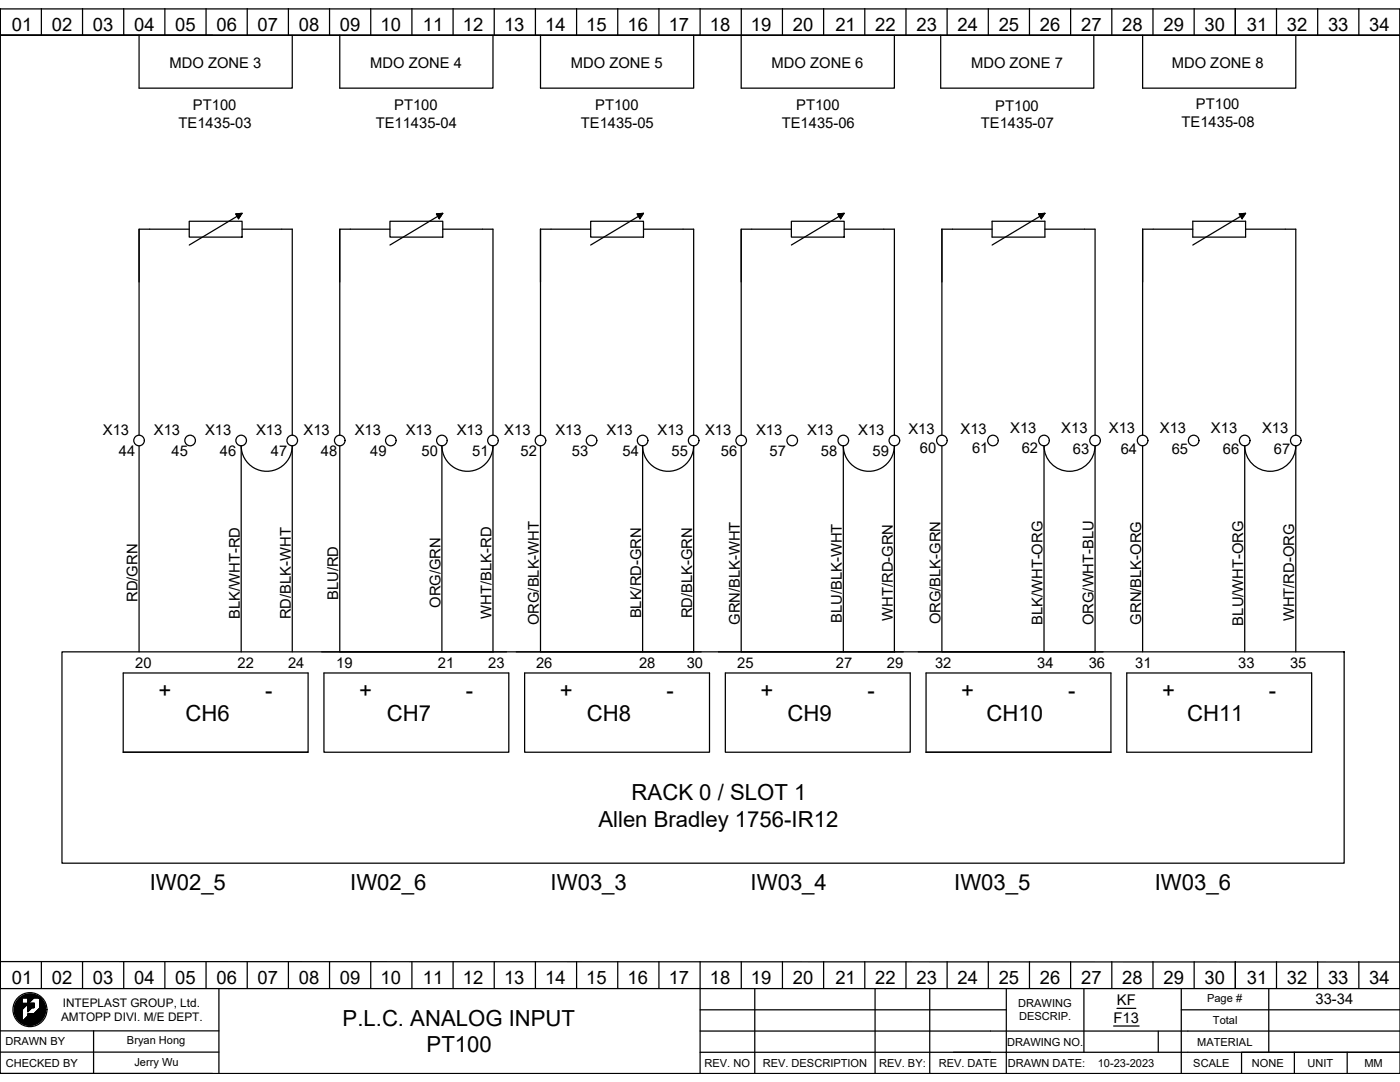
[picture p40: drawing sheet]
<svg xmlns="http://www.w3.org/2000/svg" width="279mm" height="216mm" viewBox="0 0 279 216" stroke-linecap="round" stroke-linejoin="round" font-family="sans-serif">
<defs><g id="words">
<g font-size="4.4">
<text x="31.6" y="139.3">+</text>
<text x="37" y="143.8">CH6</text>
<text x="52.9" y="139.3">-</text>
<text x="71.7" y="139.3">+</text>
<text x="77.2" y="143.8">CH7</text>
<text x="93" y="139.3">-</text>
<text x="111.7" y="139.3">+</text>
<text x="117.1" y="143.8">CH8</text>
<text x="133" y="139.3">-</text>
<text x="151.8" y="139.3">+</text>
<text x="157.2" y="143.8">CH9</text>
<text x="173.1" y="139.3">-</text>
<text x="191.8" y="139.3">+</text>
<text x="196.9" y="143.8">CH10</text>
<text x="213.1" y="139.3">-</text>
<text x="231.9" y="139.3">+</text>
<text x="236.9" y="143.8">CH11</text>
<text x="253.2" y="139.3">-</text>
<text x="126.1" y="159.7">RACK 0 / SLOT 1</text>
<text x="119.4" y="165">Allen Bradley 1756-IR12</text>
<text x="29.9" y="177.5">IW02_5</text>
<text x="69.9" y="177.5">IW02_6</text>
<text x="109.9" y="177.5">IW03_3</text>
<text x="149.8" y="177.5">IW03_4</text>
<text x="190.4" y="177.5">IW03_5</text>
<text x="230.5" y="177.5">IW03_6</text>
<text x="68.4" y="204.7">P.L.C. ANALOG INPUT</text>
<text x="85.1" y="209.9">PT100</text>
</g>
<g font-size="3.7">
<text x="2.4" y="6.2">01</text>
<text x="10.3" y="6.2">02</text>
<text x="18.5" y="6.2">03</text>
<text x="26.8" y="6.2">04</text>
<text x="35" y="6.2">05</text>
<text x="43.2" y="6.2">06</text>
<text x="51.4" y="6.2">07</text>
<text x="59.6" y="6.2">08</text>
<text x="67.8" y="6.2">09</text>
<text x="75.9" y="6.2">10</text>
<text x="84.4" y="6.2">11</text>
<text x="92.4" y="6.2">12</text>
<text x="100.6" y="6.2">13</text>
<text x="108.8" y="6.2">14</text>
<text x="117" y="6.2">15</text>
<text x="125.2" y="6.2">16</text>
<text x="133.5" y="6.2">17</text>
<text x="141.7" y="6.2">18</text>
<text x="149.9" y="6.2">19</text>
<text x="158.2" y="6.2">20</text>
<text x="166.7" y="6.2">21</text>
<text x="174.7" y="6.2">22</text>
<text x="182.9" y="6.2">23</text>
<text x="191.1" y="6.2">24</text>
<text x="199.3" y="6.2">25</text>
<text x="207.5" y="6.2">26</text>
<text x="215.8" y="6.2">27</text>
<text x="224" y="6.2">28</text>
<text x="232.2" y="6.2">29</text>
<text x="240.4" y="6.2">30</text>
<text x="248.9" y="6.2">31</text>
<text x="256.8" y="6.2">32</text>
<text x="265" y="6.2">33</text>
<text x="273.3" y="6.2">34</text>
<text x="2.4" y="196.4">01</text>
<text x="10.3" y="196.4">02</text>
<text x="18.5" y="196.4">03</text>
<text x="26.8" y="196.4">04</text>
<text x="35" y="196.4">05</text>
<text x="43.2" y="196.4">06</text>
<text x="51.4" y="196.4">07</text>
<text x="59.6" y="196.4">08</text>
<text x="67.8" y="196.4">09</text>
<text x="75.9" y="196.4">10</text>
<text x="84.4" y="196.4">11</text>
<text x="92.4" y="196.4">12</text>
<text x="100.6" y="196.4">13</text>
<text x="108.8" y="196.4">14</text>
<text x="117" y="196.4">15</text>
<text x="125.2" y="196.4">16</text>
<text x="133.5" y="196.4">17</text>
<text x="141.7" y="196.4">18</text>
<text x="149.9" y="196.4">19</text>
<text x="158.2" y="196.4">20</text>
<text x="166.7" y="196.4">21</text>
<text x="174.7" y="196.4">22</text>
<text x="182.9" y="196.4">23</text>
<text x="191.1" y="196.4">24</text>
<text x="199.3" y="196.4">25</text>
<text x="207.5" y="196.4">26</text>
<text x="215.8" y="196.4">27</text>
<text x="224" y="196.4">28</text>
<text x="232.2" y="196.4">29</text>
<text x="240.4" y="196.4">30</text>
<text x="248.9" y="196.4">31</text>
<text x="256.8" y="196.4">32</text>
<text x="265" y="196.4">33</text>
<text x="273.3" y="196.4">34</text>
</g>
<g font-size="2.9">
<text x="33.8" y="13.6">MDO ZONE 3</text>
<text x="73.9" y="13.6">MDO ZONE 4</text>
<text x="113.9" y="13.6">MDO ZONE 5</text>
<text x="154" y="13.6">MDO ZONE 6</text>
<text x="193.8" y="13.6">MDO ZONE 7</text>
<text x="233.9" y="13.6">MDO ZONE 8</text>
<text x="38.5" y="22">PT100</text>
<text x="78.7" y="22">PT100</text>
<text x="118.8" y="22">PT100</text>
<text x="158.9" y="22">PT100</text>
<text x="198.6" y="22.1">PT100</text>
<text x="238.7" y="21.8">PT100</text>
<text x="35.6" y="25.5">TE1435-03</text>
<text x="75" y="25.5">TE11435-04</text>
<text x="115.9" y="25.5">TE1435-05</text>
<text x="156" y="25.5">TE1435-06</text>
<text x="195.8" y="25.6">TE1435-07</text>
<text x="235.8" y="25.3">TE1435-08</text>
<text x="20.5" y="86.8">X13</text>
<text x="30.7" y="86.8">X13</text>
<text x="40.9" y="86.8">X13</text>
<text x="51.1" y="86.8">X13</text>
<text x="60.6" y="86.8">X13</text>
<text x="70.8" y="86.8">X13</text>
<text x="81" y="86.8">X13</text>
<text x="91.2" y="86.8">X13</text>
<text x="100.6" y="86.8">X13</text>
<text x="110.8" y="86.8">X13</text>
<text x="121" y="86.8">X13</text>
<text x="131.2" y="86.8">X13</text>
<text x="140.7" y="86.8">X13</text>
<text x="150.9" y="86.8">X13</text>
<text x="161.1" y="86.8">X13</text>
<text x="171.3" y="86.8">X13</text>
<text x="181.3" y="86.6">X13</text>
<text x="191.7" y="86.6">X13</text>
<text x="201.6" y="86.5">X13</text>
<text x="211.8" y="86.4">X13</text>
<text x="221.3" y="86.4">X13</text>
<text x="231.5" y="86.4">X13</text>
<text x="241.7" y="86.4">X13</text>
<text x="251.9" y="86.4">X13</text>
<text x="23.7" y="91">44</text>
<text x="34.3" y="91.1">45</text>
<text x="43.9" y="91">46</text>
<text x="54.1" y="91.1">47</text>
<text x="64.1" y="91">48</text>
<text x="73.9" y="91.1">49</text>
<text x="84.1" y="91">50</text>
<text x="94.3" y="91">51</text>
<text x="103.9" y="91">52</text>
<text x="114.1" y="91">53</text>
<text x="124.2" y="91">54</text>
<text x="134" y="91">55</text>
<text x="143.9" y="91">56</text>
<text x="153.6" y="91">57</text>
<text x="163.8" y="91">58</text>
<text x="174.2" y="91">59</text>
<text x="183.6" y="90.4">60</text>
<text x="194" y="90.4">61</text>
<text x="203.9" y="90.4">62</text>
<text x="214.1" y="90.5">63</text>
<text x="223.7" y="90.6">64</text>
<text x="233.8" y="90.6">65</text>
<text x="244" y="90.6">66</text>
<text x="254.2" y="90.6">67</text>
<text x="67.5" y="119.8" transform="rotate(-90 67.5 119.8)">BLU/RD</text>
<text x="27.5" y="120.1" transform="rotate(-90 27.5 120.1)">RD/GRN</text>
<text x="47.8" y="123.5" transform="rotate(-90 47.8 123.5)">BLK/WHT-RD</text>
<text x="58" y="123.6" transform="rotate(-90 58 123.6)">RD/BLK-WHT</text>
<text x="87.9" y="121.3" transform="rotate(-90 87.9 121.3)">ORG/GRN</text>
<text x="98.1" y="123.4" transform="rotate(-90 98.1 123.4)">WHT/BLK-RD</text>
<text x="107.6" y="124.8" transform="rotate(-90 107.6 124.8)">ORG/BLK-WHT</text>
<text x="127.9" y="123.4" transform="rotate(-90 127.9 123.4)">BLK/RD-GRN</text>
<text x="138.1" y="123.4" transform="rotate(-90 138.1 123.4)">RD/BLK-GRN</text>
<text x="147.6" y="124.7" transform="rotate(-90 147.6 124.7)">GRN/BLK-WHT</text>
<text x="168" y="124.3" transform="rotate(-90 168 124.3)">BLU/BLK-WHT</text>
<text x="178.2" y="123.9" transform="rotate(-90 178.2 123.9)">WHT/RD-GRN</text>
<text x="187.7" y="124.6" transform="rotate(-90 187.7 124.6)">ORG/BLK-GRN</text>
<text x="208.1" y="124.7" transform="rotate(-90 208.1 124.7)">BLK/WHT-ORG</text>
<text x="218.2" y="124.8" transform="rotate(-90 218.2 124.8)">ORG/WHT-BLU</text>
<text x="227.7" y="124.6" transform="rotate(-90 227.7 124.6)">GRN/BLK-ORG</text>
<text x="248.1" y="124.8" transform="rotate(-90 248.1 124.8)">BLU/WHT-ORG</text>
<text x="258.3" y="124" transform="rotate(-90 258.3 124)">WHT/RD-ORG</text>
<text x="27" y="133.2">20</text>
<text x="47.4" y="133.2">22</text>
<text x="57.5" y="133.2">24</text>
<text x="67.1" y="133.2">19</text>
<text x="87.4" y="133.2">21</text>
<text x="97.4" y="133.2">23</text>
<text x="107" y="133.2">26</text>
<text x="127.6" y="133.2">28</text>
<text x="137.1" y="133.2">30</text>
<text x="147.1" y="133.2">25</text>
<text x="166.8" y="133.2">27</text>
<text x="177" y="133.2">29</text>
<text x="186.6" y="133.2">32</text>
<text x="207" y="133.2">34</text>
<text x="217.3" y="133.2">36</text>
<text x="226.6" y="133.2">31</text>
<text x="247.1" y="133.2">33</text>
<text x="257.5" y="133.2">35</text>
<text x="222.9" y="200.6">KF</text>
<text x="262.6" y="200.4">33-34</text>
<text x="222.2" y="204.1">F13</text>
</g>
<g font-size="2.4">
<text x="12.2" y="203.7">AMTOPP DIVI. M/E DEPT.</text>
<text x="12.5" y="200.9">INTEPLAST GROUP, Ltd.</text>
</g>
<g font-size="2.2">
<text x="203.2" y="201">DRAWING</text>
<text x="203.4" y="203.6">DESCRIP.</text>
<text x="240.9" y="200">Page #</text>
<text x="1.1" y="208.6">DRAWN BY</text>
<text x="25.3" y="208.4">Bryan Hong</text>
<text x="201" y="208.6">DRAWING NO.</text>
<text x="238.9" y="208.6">MATERIAL</text>
<text x="242.1" y="204.4">Total</text>
<text x="1.2" y="212.9">CHECKED BY</text>
<text x="26.8" y="212.6">Jerry Wu</text>
<text x="140.6" y="212.9">REV. NO</text>
<text x="152.2" y="212.9">REV. DESCRIPTION</text>
<text x="175.4" y="212.9">REV. BY:</text>
<text x="187.3" y="212.9">REV. DATE</text>
<text x="201.1" y="212.9">DRAWN DATE:</text>
<text x="219.1" y="212.9">10-23-2023</text>
<text x="238.2" y="212.9">SCALE</text>
<text x="249.8" y="212.9">NONE</text>
<text x="260.9" y="212.9">UNIT</text>
<text x="272.3" y="212.9">MM</text>
</g>
</g></defs>
<g fill="none" stroke="#000" stroke-width=".25">
<path d="M0 1.8h279.4v212.4h-279.4zM0 7v-5.2v5.2M0 7v185v-4.3M8.3 1.7v5.3M16.5 1.7v5.3M24.7 1.7v5.3M27.8 7v10.6h30.5v-10.6M32.9 1.7v5.3M41.1 1.7v5.3M42.4 7h-42.4h279.4M49.3 1.7v5.3M57.6 1.7v5.3"/>
<path d="M65.8 1.7v5.3M67.8 7v10.6h30.6v-10.6M74 1.7v5.3M82.2 1.7v5.3M90.4 1.7v5.3M98.6 1.7v5.3M106.9 1.7v5.3M107.9 7v10.6h30.5v-10.6M115.1 1.7v5.3M123.3 1.7v5.3M131.5 1.7v5.3M139.7 1.7v5.3"/>
<path d="M147.9 1.7v15.9h30.6v-10.6M156.2 1.7v5.3M164.4 1.7v5.3M172.6 1.7v5.3M180.8 1.7v5.3M187.7 7v10.6h30.6v-10.6M189 1.7v5.3M197.2 1.7v5.3M205.5 1.7v5.3M213.7 1.7v5.3M221.9 1.7v5.3M228 7v10.6h30.6v-10.6"/>
<path d="M230.1 1.7v5.3M238.3 1.7v5.3M246.5 1.7v5.3M254.8 1.7v5.3M263 1.7v5.3M271.2 1.7v5.3M279.4 1.8v195.5h-279.4v-5.3M27.8 45.7v41.1M37.8 45.7h-10v10.6M37.8 44.1h10.5v3.2h-10.5zM47 42.7l1.3-.1-.7 1zM47.1 42.7h.1"/>
<path d="M47.3 42.7l-.2 .1M47.5 43.4l.8-.8-10.5 6.3M47.5 42.6l-.3 .3M47.6 43.6h.1M47.7 42.6l-.4 .4M47.9 42.6l-.6 .6M48 43.1l-.5 .4M48.1 42.6l-.7 .7M48.3 45.7h10v41.1M67.8 45.7v41.1M77.8 45.7h-10v10.6M77.8 44.1h10.6v3.2h-10.6z"/>
<path d="M87.1 42.7l1.3-.1-.7 1zM87.1 42.7h.1M87.3 42.7l-.1 .1M87.5 43.4l.8-.8-10.5 6.3M87.5 42.6l-.3 .3M87.7 43.6h.1M87.7 42.6l-.4 .4M87.9 42.6l-.5 .6M88 43.1l-.4 .4M88.1 42.6l-.6 .7M88.4 45.7h10v41.1M117.9 44.1h10.5v3.2h-10.5z"/>
<path d="M117.9 45.7h-10v41.1M127.2 42.7l1.2-.1-.7 1zM127.2 42.7h.1M127.4 42.7l-.2 .1M127.6 42.6l-.3 .3M127.7 43.6h.1M127.8 42.6l-.4 .4M128 42.6l-.6 .6M128.1 43.1l-.5 .4M128.2 42.6l-.7 .7M128.4 42.6l-.8 .8M128.4 45.7h10v41.1"/>
<path d="M128.4 42.6l-10.5 6.3M147.9 45.7v41.1M157.9 45.7h-10v10.6M157.9 44.1h10.6v3.2h-10.6zM167.2 42.7l1.3-.1-.7 1zM167.2 42.7h.1M167.4 42.7l-.1 .1M167.6 42.6l-.2 .3M167.8 43.6h.1M167.8 42.6l-.4 .4M168 42.6l-.5 .6M168.2 43.1l-.5 .4"/>
<path d="M168.2 42.6l-.6 .7M168.5 42.6l-.9 .8M168.5 45.7h10v41.1M168.5 42.6l-10.6 6.3M198 45.7h-10v41.1M198 44.1h10.5v3.2h-10.5zM207.3 42.7l1.2-.1-.7 1zM207.3 42.7h.1M207.5 42.7l-.2 .1M207.7 42.6l-.3 .3M207.8 43.6h.1M207.9 42.6l-.4 .4"/>
<path d="M208.1 42.6l-.6 .6M208.2 43.1l-.4 .4M208.3 42.6l-.7 .7M208.5 42.6l-.8 .8M208.5 45.7h10v41.1M208.5 42.6l-10.5 6.3M238 45.7h-10v41.1M238 44.1h10.6v3.2h-10.6zM247.3 42.7l1.3-.1-.7 1zM247.3 42.7h.1M247.5 42.7l-.1 .1M247.7 43.4l.9-.8-10.6 6.3"/>
<path d="M247.7 42.6l-.2 .3M247.9 43.6h.1M248 42.6l-.5 .4M248.2 42.6l-.6 .6M248.3 43.1l-.5 .4M248.4 42.6l-.7 .7M248.6 45.7h10v41.1M27.8 89v41.1M67.8 89v41.1M107.9 89v41.1M147.9 89v41.1M178.5 88.9a5.1 5.1 0 0 1-5.1 5.1 5.1 5.1 0 0 1-5.1-5.1v41.2"/>
<path d="M178.5 89v41.1M188 89v41.1M228 89v41.1M12.4 130.1h255.9v42.1h-255.9zM24.6 134.3h36.9v15.8h-36.9zM48.1 130.1v-41.2a5.1 5.1 0 0 0 5.1 5.1 5.1 5.1 0 0 0 5.1-5.1v41.2M64.2 130.1h36.9M64.6 134.3h36.9v15.8h-36.9zM88.2 130.1v-41.2a5.1 5.1 0 0 0 5.1 5.1 5.1 5.1 0 0 0 5.1-5.1v41.2M103 130.1h36.9M104.7 134.3h36.9v15.8h-36.9zM128.2 130.1v-41.2a5.1 5.1 0 0 0 5.1 5.1 5.1 5.1 0 0 0 5.1-5.1v41.2"/>
<path d="M143.4 130.1h36.9M144.8 134.3h36.9v15.8h-36.9zM183.3 130.1h36.8M184.8 134.3h36.9v15.8h-36.9zM208.4 130.1v-41.1a5.1 5.1 0 0 0 5.1 5 5.1 5.1 0 0 0 5-5v41.1M224.9 134.3h36.9v15.8h-36.9zM248.4 130.1v-41.1a5.1 5.1 0 0 0 5.1 5 5.1 5.1 0 0 0 5.1-5v41.1M24.6 150.1h36.9M0 191.9h16.5M4 199.1l-.4 .4M4.3 198.9l-.9 .8M4.3 198.9h1.3v1.3h-1.3z"/>
<path d="M4.4 199.2l-1.4 1.4M4.4 199.3l-1.4 1.4M4.4 199.3l-1.5 1.5M4.4 199.4l-1.5 1.5M4.4 199.5l-1.5 1.5M4.4 199.5l-1.5 1.6M4.4 199.6l-1.5 1.5M4.4 199.7l-1.5 1.5M4.4 199.7l-1.5 1.6M4.4 199.8l-1.5 1.6M4.4 199.9l-1.5 1.5M4.4 199.9l-1.5 1.6"/>
<path d="M4.4 198.8l-1.1 1.1M4.6 198.7l-1.4 1.4M4.7 198.6l-1.6 1.6M4.8 198.6l-1.7 1.7M4.9 198.5l-1.9 1.9M5 198.5l-2 2M5.1 198.5l-.6 .6M5.2 198.4l-.7 .7M5.3 198.4l-.7 .7M5.4 198.4l-.7 .7M5.5 198.4l-.7 .7M5.6 198.4l-.8 .7"/>
<path d="M5.7 198.4l-.8 .7M5.7 198.4l-.7 .7M5.8 198.4l-.8 .7M5.9 198.4l-.8 .7M5.9 198.3l-.7 .8M6 198.3l-.8 .8M6.1 198.4l-.8 .7M6.1 198.4l-.7 .7M6.2 198.4l-.8 .7M6.3 198.4l-.8 .7M6.3 198.4l-.7 .7M6.4 198.4l-.8 .8"/>
<path d="M6.5 198.4l-.9 .9M6.6 198.4l-1 1M6.6 198.4l-1 1.1M6.7 198.4l-1.1 1.1M6.7 198.4l-1.1 1.2M6.8 198.5l-1.2 1.2M6.9 198.5l-1.3 1.2M6.9 198.5l-1.3 1.3M7 198.5l-1.4 1.4M7.1 198.5l-1.5 1.5M7.1 198.6l-1.5 1.5M7.2 198.6l-1.6 1.6"/>
<path d="M7.3 198.6l-4.2 4.1 1.3-1.2M7.3 199.1l.4-.3-.3 .3M7.3 198.6l-.5 .5M7.4 198.7l-.5 .4M7.4 198.7l-.4 .4M7.5 198.7l-.4 .4M7.5 198.8l-.3 .3M7.6 198.8l-.4 .3M7.7 198.9l-.3 .2M7.7 198.9l-.2 .2M7.8 198.9l-.2 .2M7.8 199l-.2 .1"/>
<path d="M7.8 199.3l.2-.2-.1 .2M7.9 199l-.2 .2M7.9 199.4l.3-.2-.3 .3M7.9 199l-.1 .2M8 199.1l-.2 .1M8.1 199.2l-.2 .2M8.1 199.3l-.2-.3-1.1-.1-2.5 2.6v2.5l1.3-1.3v-.4h1.2l1.3-1.3v-1.7M8.2 199.3l-.3 .2M8.2 199.3l-.3 .3M8.3 191.9v5.3M8.3 199.3l-.4 .4M8.3 199.4l-.4 .3"/>
<path d="M8.3 199.4l-.4 .4M8.4 199.4l-.5 .5M8.4 199.5l-.5 .5M8.4 199.6l-.5 .5M8.5 199.7l-.6 .6M8.6 199.7l-.7 .7M8.6 199.8l-.7 .7M8.6 199.9l-.7 .7M8.7 199.9l-.8 .7M8.7 199.9l-.8 .8M8.7 200l-.8 .8M24.7 191.9v5.3"/>
<path d="M32.9 191.9v5.3M41.1 191.9v5.3M43.7 197.3v16.9M49.3 191.9v5.3M57.6 191.9v5.3M65.8 191.9v5.3M74 191.9v5.3M82.2 191.9v5.3M90.4 191.9v5.3M98.6 191.9v5.3M106.9 191.9v5.3M115.1 191.9v5.3"/>
<path d="M123.3 191.9v5.3M131.5 191.9v5.3M139.7 191.9v22.3M147.9 191.9v5.3M150.6 197.3v16.9M156.2 191.9v5.3M164.4 191.9v5.3M172.6 191.9v5.3M174.6 197.3v16.9M180.8 191.9v5.3M185.6 197.3v16.9M189 191.9v5.3"/>
<path d="M197.2 191.9v5.3M200.8 197.3v12.7h78.6h-10.5v4.2M205.5 191.9v5.3M213.7 191.9v5.3M216.3 197.3v12.7M221.9 191.9v5.3M230.1 191.9v5.3M235.7 197.3v16.9M238.3 191.9v5.3M246.5 191.9v5.3M253.2 197.3v12.7M254.8 191.9v5.3"/>
<path d="M263 191.9v5.3M271.2 191.9v5.3M279.4 192l-262.9-.1v5.3M0 209.9h43.7M0 205.7h43.7M0 214.2h42.4M4.4 203l-.7 .6M4.4 201.7l-1.2 1.2M4.4 201.8l-1.2 1.2M4.4 202l-1.1 1.1M4.4 202.1l-1 1.1M4.4 202.2l-1 1"/>
<path d="M4.4 202.3l-1 1M4.4 202.6l-.8 .8M4.4 202.8l-.7 .8M4.4 202.9l-.7 .7M4.4 203.2l-.5 .5M4.4 203.2l-.5 .6M4.4 203.3l-.5 .5M4.4 200l-1.5 1.6M4.4 200.1l-1.5 1.5M4.4 200.1l-1.5 1.6M4.4 200.2l-1.5 1.6M4.4 200.3l-1.5 1.5"/>
<path d="M4.4 201.6l-1.2 1.2M4.4 201.9l-1.1 1.1M4.4 201.9l-1.1 1.2M4.4 202.1l-1 1M4.4 202.4l-.9 .9M4.4 202.5l-.9 .9M4.4 202.6l-.8 .9M4.4 202.7l-.8 .8M4.4 202.8l-.7 .7M4.4 203l-.6 .7M4.4 203.1l-.6 .6M4.4 203.4l-.4 .4"/>
<path d="M4.4 203.5l-.4 .4M4.4 203.6l-.3 .3M4.4 203.7l-.3 .3M4.4 203.7l-.2 .3M4.4 203.8l-.2 .2M4.5 200.3l-1.6 1.6M4.6 200.3l-1.7 1.7M4.7 200.3l-1.8 1.8M4.8 200.3l-1.9 1.9M4.9 200.3l-1.9 1.9M5 200.3l-2 2M5.1 200.3l-2.1 2.1"/>
<path d="M5.2 200.3l-2.2 2.1M5.2 200.3l-2.2 2.2M5.3 200.3l-2.2 2.2M5.4 200.3l-2.3 2.3M5.6 200.2v.1M5.6 202.2v.1M5.7 200.3l-.1 .1M5.7 200.2l-2.6 2.5M5.8 200.2l-.2 .2M5.8 202.2l-.2 .2M5.8 202.2l-.2 .3M5.8 200.2l-.2 .3"/>
<path d="M5.9 202.2l-.3 .4M5.9 200.2l-.3 .4M6 202.2l-.4 .4M6 200.2l-.4 .4M6 200.3l-.4 .4M6 202.2l-1.8 1.9M6.1 200.3l-.5 .5M6.1 200.2l-.5 .5M6.1 202.2l-1.8 1.9M6.1 200.2l-.5 .6M6.2 202.2l-1.9 1.9M6.2 200.2l-.6 .7"/>
<path d="M6.2 202.2l-1.8 1.9M6.3 200.2l-.7 .7M6.3 202.2l-1.9 2M6.4 200.2l-.8 .8M6.4 202.2l-1.9 2M6.4 201h.4M6.4 200.2l-.8 .9M6.5 202.2l-2 2M6.5 200.3l-.9 .9M6.5 200.2l-.9 1M6.5 200.3l-.9 1M6.6 200.2l-1 1"/>
<path d="M6.6 202.2l-2 2.1M6.6 200.3l-1 1M6.7 202.2l-2.1 2.1M6.7 200.2l-1.1 1.1M6.7 202.2l-2 2.1M6.7 200.2l-1.1 1.2M6.8 200.4l-1.2 1.2M6.8 200.7l-.4 .4M6.8 200.8l-.3 .3M6.8 200.9l-.2 .2M6.8 201l-.1 .1M6.8 200.2l-1.2 1.3"/>
<path d="M6.8 200.2h-1.2v1.7l1.2-1.3M6.8 200.2v.8M6.8 200.3l-1.2 1.2M6.8 200.3l-1.2 1.3M6.8 200.4l-1.2 1.3M6.8 200.5l-1.2 1.3M6.8 200.6l-.4 .4M6.8 200.7l-.3 .3M6.8 200.8l-.2 .2M6.8 200.9l-.2 .1M6.8 200.9l-.1 .1M6.8 201h.1"/>
<path d="M7.9 200.2l.6-.6-.6 .6M8.5 203.3l-.7 .7M8.6 203.1l-1 1M8.7 202.9l-1.2 1.3M8.8 200.1l-.9 .8M8.8 200.1l-.9 .9M8.8 202.8l-1.5 1.5M8.8 200.2l-.9 .9M8.8 200.2l-4.1 4.1M8.9 200.3l-4.1 4M8.9 202.7l-1.7 1.6M8.9 200.3l-4.1 4.1"/>
<path d="M8.9 200.4l-4 4M8.9 202.6l-1.8 1.8M8.9 200.5l-3.9 3.9M8.9 202.5l-1.9 1.9M9 200.6l-3.9 3.8M9 202.4l-2.1 2.1M9 200.6l-3.9 3.9M9 200.7l-3.8 3.8M9 202.3l-2.2 2.2M9 200.8l-3.7 3.7M9 202.2l-2.3 2.3M9 200.8l-3.6 3.7"/>
<path d="M9 202.1l-2.4 2.4M9 200.9l-3.6 3.6M9 202l-2.5 2.5M9.1 201l-3.6 3.5M9.1 201.1l-3.5 3.5M9.1 201.1l-3.4 3.5M9.1 201.8l-2.8 2.8M9.1 201.2l-3.4 3.4M9.1 201.3l-3.3 3.3M9.1 201.7l-2.9 2.9M9.1 201.4l-3.2 3.2M9.1 201.5l-3.1 3.1"/>
<path d="M9.1 201.6l-3 3M18.7 205.7v8.5M139.7 210h58M139.7 201.5h61.1M139.7 205.7h139.7M190.3 210h10.5v4.2M222.2 204.7h5.1M222.9 201.2h3.8M231.2 205.8v4.2M235.7 201.5h43.7M258.3 210h-10.5v4.2M268.9 210h-10.6v4.2"/>
<circle cx="27.8" cy="87.9" r="1.06"/>
<circle cx="37.9" cy="87.9" r="1.06"/>
<circle cx="48.1" cy="87.9" r="1.06"/>
<circle cx="58.3" cy="87.9" r="1.06"/>
<circle cx="67.8" cy="87.9" r="1.06"/>
<circle cx="78" cy="87.9" r="1.06"/>
<circle cx="88.2" cy="87.9" r="1.06"/>
<circle cx="98.4" cy="87.9" r="1.06"/>
<circle cx="107.9" cy="87.9" r="1.06"/>
<circle cx="118.1" cy="87.9" r="1.06"/>
<circle cx="128.2" cy="87.9" r="1.06"/>
<circle cx="138.4" cy="87.9" r="1.06"/>
<circle cx="147.9" cy="87.9" r="1.06"/>
<circle cx="158.1" cy="87.9" r="1.06"/>
<circle cx="168.3" cy="87.9" r="1.06"/>
<circle cx="178.5" cy="87.9" r="1.06"/>
<circle cx="188" cy="87.9" r="1.06"/>
<circle cx="198.2" cy="87.9" r="1.06"/>
<circle cx="208.4" cy="87.9" r="1.06"/>
<circle cx="218.5" cy="87.9" r="1.06"/>
<circle cx="228" cy="87.9" r="1.06"/>
<circle cx="238.2" cy="87.9" r="1.06"/>
<circle cx="248.4" cy="87.9" r="1.06"/>
<circle cx="258.6" cy="87.9" r="1.06"/>
<circle cx="6" cy="201.5" r="3.4"/>
</g>
<use href="#words"/>
</svg>
